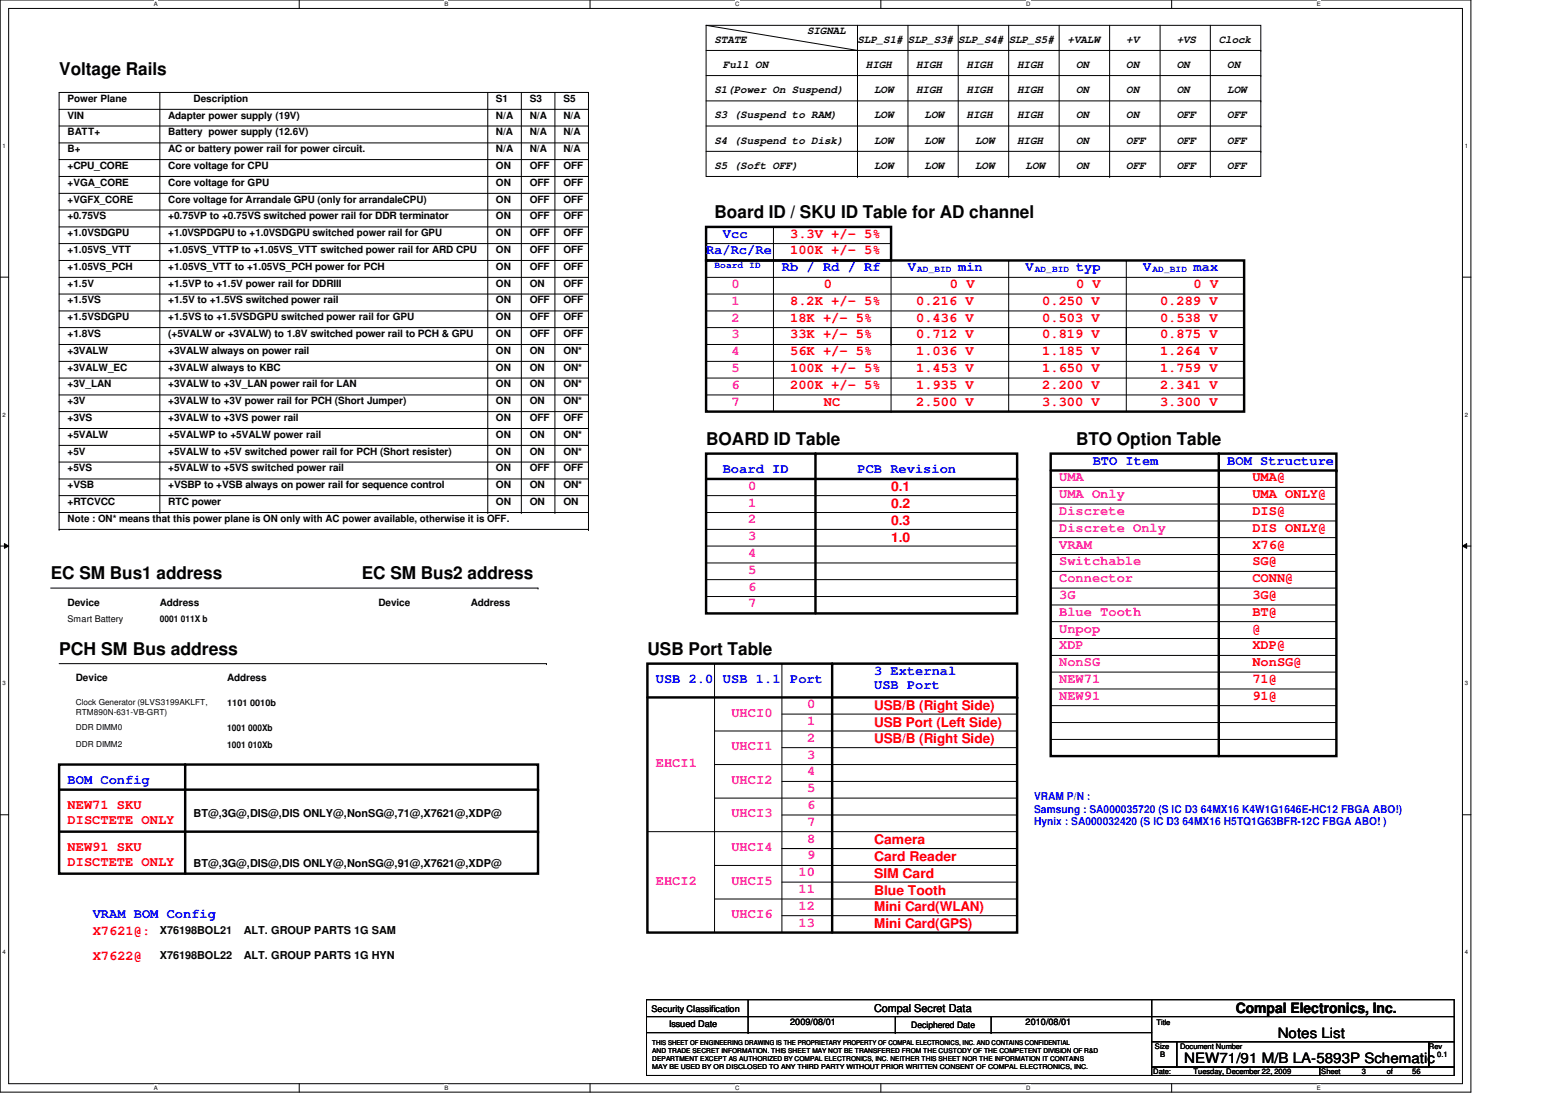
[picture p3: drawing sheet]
<svg xmlns="http://www.w3.org/2000/svg" width="297mm" height="210mm" viewBox="0 0 297 210" stroke-linecap="round" stroke-linejoin="round" font-family="sans-serif">
<defs><g id="words">
<g font-size="3.3">
<text x="11.3" y="14.4">Voltage Rails</text>
<text x="136.1" y="41.5">Board ID / SKU ID Table for AD channel</text>
<text x="134.4" y="84.8">BOARD ID Table</text>
<text x="204.9" y="84.8">BTO Option Table</text>
<text x="9.6" y="110.4">EC SM Bus1 address</text>
<text x="68.9" y="110.4">EC SM Bus2 address</text>
<text x="11.3" y="124.8">PCH SM Bus address</text>
<text x="123.3" y="124.8">USB Port Table</text>
</g>
<g font-size="2.7">
<text x="235.3" y="193">Compal Electronics, Inc.</text>
<text x="243.3" y="197.7">Notes List</text>
<text x="225.5" y="202.5">NEW71/91 M/B LA-5893P Schematic</text>
</g>
<g font-size="2.5" fill="#00f">
<text x="137.7" y="45.3">Vcc</text>
<text x="134.4" y="48.5">Ra/Rc/Re</text>
<text x="148.9" y="51.7">Rb / Rd / Rf</text>
<text x="172.9" y="51.7">V</text>
<text x="182.5" y="51.7">min</text>
<text x="195.3" y="51.7">V</text>
<text x="204.9" y="51.7">typ</text>
<text x="217.7" y="51.7">V</text>
<text x="227.3" y="51.7">max</text>
<text x="208.1" y="88.5">BTO Item</text>
<text x="233.7" y="88.5">BOM Structure</text>
<text x="137.6" y="90.1">Board ID</text>
<text x="163.3" y="90.1">PCB Revision</text>
<text x="124.9" y="130.1">USB 2.0</text>
<text x="137.7" y="130.1">USB 1.1</text>
<text x="150.4" y="130.1">Port</text>
<text x="166.5" y="128.5">3 External</text>
<text x="166.5" y="131.3">USB Port</text>
<text x="12.9" y="149.3">BOM Config</text>
<text x="17.6" y="174.9">VRAM BOM Config</text>
</g>
<g font-size="2.5" fill="#f00">
<text x="150.4" y="45.3">3.3V +/- 5%</text>
<text x="150.4" y="48.5">100K +/- 5%</text>
<text x="150.4" y="58.1">8.2K +/- 5%</text>
<text x="156.9" y="54.9">0</text>
<text x="174.5" y="58.1">0.216 V</text>
<text x="180.9" y="54.9">0 V</text>
<text x="198.5" y="58.1">0.250 V</text>
<text x="204.9" y="54.9">0 V</text>
<text x="220.9" y="58.1">0.289 V</text>
<text x="227.3" y="54.9">0 V</text>
<text x="150.4" y="61.3">18K +/- 5%</text>
<text x="150.4" y="64.5">33K +/- 5%</text>
<text x="174.5" y="61.3">0.436 V</text>
<text x="174.5" y="64.5">0.712 V</text>
<text x="198.5" y="61.3">0.503 V</text>
<text x="198.5" y="64.5">0.819 V</text>
<text x="220.9" y="61.3">0.538 V</text>
<text x="220.9" y="64.5">0.875 V</text>
<text x="150.4" y="67.7">56K +/- 5%</text>
<text x="150.4" y="70.9">100K +/- 5%</text>
<text x="174.5" y="67.7">1.036 V</text>
<text x="174.5" y="70.9">1.453 V</text>
<text x="198.5" y="70.9">1.650 V</text>
<text x="198.5" y="67.7">1.185 V</text>
<text x="220.9" y="70.9">1.759 V</text>
<text x="220.9" y="67.7">1.264 V</text>
<text x="150.4" y="74.1">200K +/- 5%</text>
<text x="156.9" y="77.3">NC</text>
<text x="174.5" y="74.1">1.935 V</text>
<text x="174.5" y="77.3">2.500 V</text>
<text x="198.5" y="74.1">2.200 V</text>
<text x="198.5" y="77.3">3.300 V</text>
<text x="220.9" y="74.1">2.341 V</text>
<text x="220.9" y="77.3">3.300 V</text>
<text x="169.7" y="93.6">0.1</text>
<text x="238.5" y="91.7">UMA@</text>
<text x="238.5" y="94.9">UMA ONLY@</text>
<text x="169.7" y="96.8">0.2</text>
<text x="169.7" y="100">0.3</text>
<text x="238.5" y="98.1">DIS@</text>
<text x="238.5" y="101.3">DIS ONLY@</text>
<text x="169.7" y="103.2">1.0</text>
<text x="238.5" y="104.5">X76@</text>
<text x="238.5" y="107.7">SG@</text>
<text x="238.5" y="110.9">CONN@</text>
<text x="238.5" y="117.3">BT@</text>
<text x="238.5" y="114.1">3G@</text>
<text x="238.5" y="120.5">@</text>
<text x="238.5" y="123.7">XDP@</text>
<text x="238.5" y="126.9">NonSG@</text>
<text x="238.5" y="130.1">71@</text>
<text x="166.5" y="135.2">USB/B (Right Side)</text>
<text x="238.5" y="133.3">91@</text>
<text x="166.5" y="138.4">USB Port (Left Side)</text>
<text x="166.5" y="141.6">USB/B (Right Side)</text>
<text x="12.9" y="154.1">NEW71 SKU</text>
<text x="12.9" y="156.9">DISCTETE ONLY</text>
<text x="166.5" y="160.8">Camera</text>
<text x="12.9" y="162.1">NEW91 SKU</text>
<text x="12.9" y="164.9">DISCTETE ONLY</text>
<text x="166.5" y="164">Card Reader</text>
<text x="166.5" y="167.2">SIM Card</text>
<text x="166.5" y="170.4">Blue Tooth</text>
<text x="166.5" y="173.6">Mini Card(WLAN)</text>
<text x="17.6" y="178.1">X7621@:</text>
<text x="166.5" y="176.8">Mini Card(GPS)</text>
<text x="17.6" y="182.9">X7622@</text>
</g>
<g font-size="2.5" fill="#f0f">
<text x="139.3" y="54.9">0</text>
<text x="139.3" y="58.1">1</text>
<text x="139.3" y="61.3">2</text>
<text x="139.3" y="64.5">3</text>
<text x="139.3" y="67.7">4</text>
<text x="139.3" y="70.9">5</text>
<text x="139.3" y="74.1">6</text>
<text x="139.3" y="77.3">7</text>
<text x="142.4" y="93.3">0</text>
<text x="201.7" y="91.7">UMA</text>
<text x="201.7" y="94.9">UMA Only</text>
<text x="142.4" y="96.5">1</text>
<text x="142.4" y="99.7">2</text>
<text x="201.7" y="98.1">Discrete</text>
<text x="201.7" y="101.3">Discrete Only</text>
<text x="142.4" y="102.9">3</text>
<text x="142.4" y="106.1">4</text>
<text x="201.7" y="104.5">VRAM</text>
<text x="201.7" y="107.7">Switchable</text>
<text x="142.4" y="109.3">5</text>
<text x="142.4" y="112.5">6</text>
<text x="201.7" y="110.9">Connector</text>
<text x="142.4" y="115.7">7</text>
<text x="201.7" y="117.3">Blue Tooth</text>
<text x="201.7" y="114.1">3G</text>
<text x="201.7" y="120.5">Unpop</text>
<text x="201.7" y="123.7">XDP</text>
<text x="201.7" y="126.9">NonSG</text>
<text x="201.7" y="130.1">NEW71</text>
<text x="139.3" y="136.5">UHCI0</text>
<text x="153.7" y="134.9">0</text>
<text x="201.7" y="133.3">NEW91</text>
<text x="139.3" y="142.9">UHCI1</text>
<text x="153.7" y="138.1">1</text>
<text x="153.7" y="141.3">2</text>
<text x="124.9" y="146.1">EHCI1</text>
<text x="139.3" y="149.3">UHCI2</text>
<text x="153.7" y="144.5">3</text>
<text x="153.7" y="147.7">4</text>
<text x="139.3" y="155.7">UHCI3</text>
<text x="153.7" y="150.9">5</text>
<text x="153.7" y="154.1">6</text>
<text x="153.7" y="157.3">7</text>
<text x="153.7" y="160.5">8</text>
<text x="139.3" y="162.1">UHCI4</text>
<text x="152.1" y="166.9">10</text>
<text x="153.7" y="163.7">9</text>
<text x="124.9" y="168.5">EHCI2</text>
<text x="139.3" y="168.5">UHCI5</text>
<text x="152.1" y="170.1">11</text>
<text x="152.1" y="173.3">12</text>
<text x="139.3" y="174.9">UHCI6</text>
<text x="152.1" y="176.5">13</text>
</g>
<g font-size="2.1">
<text x="136.1" y="8.1">STATE</text>
<text x="153.7" y="6.6">SIGNAL</text>
<text x="163.3" y="8.1">SLP_S1# SLP_S3#</text>
<text x="182.5" y="8.1">SLP_S4#</text>
<text x="192.1" y="8.1">SLP_S5#</text>
<text x="203.3" y="8.1">+VALW</text>
<text x="214.5" y="8.1">+V</text>
<text x="224.1" y="8.1">+VS</text>
<text x="232.1" y="8.1">Clock</text>
<text x="136.1" y="17.7">S1(Power On Suspend)</text>
<text x="137.7" y="13">Full ON</text>
<text x="164.9" y="13">HIGH</text>
<text x="166.5" y="17.7">LOW</text>
<text x="174.5" y="13">HIGH</text>
<text x="174.5" y="17.7">HIGH</text>
<text x="184.1" y="13">HIGH</text>
<text x="184.1" y="17.7">HIGH</text>
<text x="193.7" y="17.7">HIGH</text>
<text x="193.7" y="13">HIGH</text>
<text x="204.9" y="13">ON</text>
<text x="204.9" y="17.7">ON</text>
<text x="214.5" y="13">ON</text>
<text x="214.5" y="17.7">ON</text>
<text x="224.1" y="13">ON</text>
<text x="224.1" y="17.7">ON</text>
<text x="233.7" y="17.7">LOW</text>
<text x="233.7" y="13">ON</text>
<text x="136.1" y="22.6">S3 (Suspend to RAM)</text>
<text x="166.5" y="22.6">LOW</text>
<text x="176.1" y="22.6">LOW</text>
<text x="184.1" y="22.6">HIGH</text>
<text x="193.7" y="22.6">HIGH</text>
<text x="204.9" y="22.6">ON</text>
<text x="214.5" y="22.6">ON</text>
<text x="224.1" y="22.6">OFF</text>
<text x="233.7" y="22.6">OFF</text>
<text x="136.1" y="27.3">S4 (Suspend to Disk)</text>
<text x="166.5" y="27.3">LOW</text>
<text x="176.1" y="27.3">LOW</text>
<text x="185.7" y="27.3">LOW</text>
<text x="193.7" y="27.3">HIGH</text>
<text x="204.9" y="27.3">ON</text>
<text x="214.5" y="27.3">OFF</text>
<text x="224.1" y="27.3">OFF</text>
<text x="233.7" y="27.3">OFF</text>
<text x="136.1" y="32.1">S5 (Soft OFF)</text>
<text x="166.5" y="32.1">LOW</text>
<text x="176.1" y="32.1">LOW</text>
<text x="185.7" y="32.1">LOW</text>
<text x="195.3" y="32.1">LOW</text>
<text x="204.9" y="32.1">ON</text>
<text x="214.5" y="32.1">OFF</text>
<text x="224.1" y="32.1">OFF</text>
<text x="233.7" y="32.1">OFF</text>
<text x="36.9" y="155.5">BT@,3G@,DIS@,DIS ONLY@,NonSG@,71@,X7621@,XDP@</text>
<text x="36.9" y="165.1">BT@,3G@,DIS@,DIS ONLY@,NonSG@,91@,X7621@,XDP@</text>
<text x="30.4" y="177.9">X76198BOL21</text>
<text x="46.4" y="177.9">ALT. GROUP PARTS 1G SAM</text>
<text x="30.4" y="182.8">X76198BOL22</text>
<text x="46.4" y="182.8">ALT. GROUP PARTS 1G HYN</text>
<text x="166.5" y="192.8">Compal Secret Data</text>
</g>
<g font-size="2.1" fill="#00f">
<text x="196.9" y="152.3">VRAM P/N :</text>
<text x="196.9" y="154.8">Samsung : SA000035720 (S IC D3 64MX16 K4W1G1646E-HC12 FBGA ABO!)</text>
<text x="196.9" y="157.2">Hynix : SA000032420 (S IC D3 64MX16 H5TQ1G63BFR-12C FBGA ABO! )</text>
</g>
<g font-size="1.9">
<text x="12.9" y="22.6">VIN</text>
<text x="12.9" y="19.4">Power Plane</text>
<text x="32" y="22.6">Adapter power supply (19V)</text>
<text x="36.9" y="19.4">Description</text>
<text x="94.4" y="19.4">S1</text>
<text x="94.4" y="22.6">N/A</text>
<text x="100.9" y="22.6">N/A</text>
<text x="100.9" y="19.4">S3</text>
<text x="107.3" y="22.6">N/A</text>
<text x="107.3" y="19.4">S5</text>
<text x="12.9" y="29">B+</text>
<text x="12.9" y="25.8">BATT+</text>
<text x="32" y="29">AC or battery power rail for power circuit.</text>
<text x="32" y="25.8">Battery power supply (12.6V)</text>
<text x="94.4" y="25.8">N/A</text>
<text x="94.4" y="29">N/A</text>
<text x="100.9" y="25.8">N/A</text>
<text x="100.9" y="29">N/A</text>
<text x="107.3" y="25.8">N/A</text>
<text x="107.3" y="29">N/A</text>
<text x="12.9" y="35.4">+VGA_CORE</text>
<text x="12.9" y="32.2">+CPU_CORE</text>
<text x="32" y="35.4">Core voltage for GPU</text>
<text x="32" y="32.2">Core voltage for CPU</text>
<text x="94.4" y="32.2">ON</text>
<text x="94.4" y="35.4">ON</text>
<text x="100.9" y="32.2">OFF</text>
<text x="100.9" y="35.4">OFF</text>
<text x="107.3" y="35.4">OFF</text>
<text x="107.3" y="32.2">OFF</text>
<text x="12.9" y="41.8">+0.75VS</text>
<text x="12.9" y="38.6">+VGFX_CORE</text>
<text x="32" y="41.8">+0.75VP to +0.75VS switched power rail for DDR terminator</text>
<text x="32" y="38.6">Core voltage for Arrandale GPU (only for arrandaleCPU)</text>
<text x="94.4" y="41.8">ON</text>
<text x="94.4" y="38.6">ON</text>
<text x="100.9" y="41.8">OFF</text>
<text x="100.9" y="38.6">OFF</text>
<text x="107.3" y="41.8">OFF</text>
<text x="107.3" y="38.6">OFF</text>
<text x="12.9" y="45">+1.0VSDGPU</text>
<text x="32" y="45">+1.0VSPDGPU to +1.0VSDGPU switched power rail for GPU</text>
<text x="94.4" y="45">ON</text>
<text x="100.9" y="45">OFF</text>
<text x="107.3" y="45">OFF</text>
<text x="12.9" y="48.2">+1.05VS_VTT</text>
<text x="12.9" y="51.4">+1.05VS_PCH</text>
<text x="32" y="48.2">+1.05VS_VTTP to +1.05VS_VTT switched power rail for ARD CPU</text>
<text x="32" y="51.4">+1.05VS_VTT to +1.05VS_PCH power for PCH</text>
<text x="94.4" y="51.4">ON</text>
<text x="94.4" y="48.2">ON</text>
<text x="100.9" y="51.4">OFF</text>
<text x="100.9" y="48.2">OFF</text>
<text x="107.3" y="51.4">OFF</text>
<text x="107.3" y="48.2">OFF</text>
<text x="12.9" y="57.8">+1.5VS</text>
<text x="12.9" y="54.6">+1.5V</text>
<text x="32" y="57.8">+1.5V to +1.5VS switched power rail</text>
<text x="32" y="54.6">+1.5VP to +1.5V power rail for DDRIII</text>
<text x="94.4" y="57.8">ON</text>
<text x="94.4" y="54.6">ON</text>
<text x="100.9" y="57.8">OFF</text>
<text x="100.9" y="54.6">ON</text>
<text x="107.3" y="57.8">OFF</text>
<text x="107.3" y="54.6">OFF</text>
<text x="12.9" y="64.2">+1.8VS</text>
<text x="12.9" y="61">+1.5VSDGPU</text>
<text x="32" y="64.2">(+5VALW or +3VALW) to 1.8V switched power rail to PCH &amp; GPU</text>
<text x="32" y="61">+1.5VS to +1.5VSDGPU switched power rail for GPU</text>
<text x="94.4" y="61">ON</text>
<text x="94.4" y="64.2">ON</text>
<text x="100.9" y="64.2">OFF</text>
<text x="100.9" y="61">OFF</text>
<text x="107.3" y="61">OFF</text>
<text x="107.3" y="64.2">OFF</text>
<text x="12.9" y="67.4">+3VALW</text>
<text x="12.9" y="70.6">+3VALW_EC</text>
<text x="32" y="67.4">+3VALW always on power rail</text>
<text x="32" y="70.6">+3VALW always to KBC</text>
<text x="94.4" y="67.4">ON</text>
<text x="94.4" y="70.6">ON</text>
<text x="100.9" y="70.6">ON</text>
<text x="100.9" y="67.4">ON</text>
<text x="107.3" y="70.6">ON*</text>
<text x="107.3" y="67.4">ON*</text>
<text x="12.9" y="77">+3V</text>
<text x="12.9" y="73.8">+3V_LAN</text>
<text x="32" y="77">+3VALW to +3V power rail for PCH (Short Jumper)</text>
<text x="32" y="73.8">+3VALW to +3V_LAN power rail for LAN</text>
<text x="94.4" y="77">ON</text>
<text x="94.4" y="73.8">ON</text>
<text x="100.9" y="77">ON</text>
<text x="100.9" y="73.8">ON</text>
<text x="107.3" y="73.8">ON*</text>
<text x="107.3" y="77">ON*</text>
<text x="12.9" y="80.2">+3VS</text>
<text x="12.9" y="83.4">+5VALW</text>
<text x="32" y="80.2">+3VALW to +3VS power rail</text>
<text x="32" y="83.4">+5VALWP to +5VALW power rail</text>
<text x="94.4" y="83.4">ON</text>
<text x="94.4" y="80.2">ON</text>
<text x="100.9" y="80.2">OFF</text>
<text x="100.9" y="83.4">ON</text>
<text x="107.3" y="80.2">OFF</text>
<text x="107.3" y="83.4">ON*</text>
<text x="12.9" y="86.6">+5V</text>
<text x="12.9" y="89.8">+5VS</text>
<text x="32" y="86.6">+5VALW to +5V switched power rail for PCH (Short resister)</text>
<text x="32" y="89.8">+5VALW to +5VS switched power rail</text>
<text x="94.4" y="86.6">ON</text>
<text x="94.4" y="89.8">ON</text>
<text x="100.9" y="86.6">ON</text>
<text x="100.9" y="89.8">OFF</text>
<text x="107.3" y="89.8">OFF</text>
<text x="107.3" y="86.6">ON*</text>
<text x="12.9" y="93">+VSB</text>
<text x="32" y="93">+VSBP to +VSB always on power rail for sequence control</text>
<text x="94.4" y="93">ON</text>
<text x="100.9" y="93">ON</text>
<text x="107.3" y="93">ON*</text>
<text x="12.9" y="96.2">+RTCVCC</text>
<text x="12.9" y="99.4">Note : ON* means that this power plane is ON only with AC power available, otherwise it is OFF.</text>
<text x="32" y="96.2">RTC power</text>
<text x="94.4" y="96.2">ON</text>
<text x="100.9" y="96.2">ON</text>
<text x="107.3" y="96.2">ON</text>
<text x="12.9" y="115.4">Device</text>
<text x="30.4" y="115.4">Address</text>
<text x="72" y="115.4">Device</text>
<text x="89.7" y="115.4">Address</text>
<text x="14.4" y="129.8">Device</text>
<text x="43.3" y="129.8">Address</text>
</g>
<g font-size="1.7" fill="#00f">
<text x="136.1" y="51.1">Board ID</text>
<text x="174.6" y="51.9">AD_BID</text>
<text x="197" y="51.9">AD_BID</text>
<text x="219.5" y="51.9">AD_BID</text>
</g>
<g font-size="1.7">
<text x="12.9" y="118.4">Smart Battery</text>
<text x="30.4" y="118.4">0001 011X b</text>
<text x="43.3" y="134.5">1101 0010b</text>
<text x="43.3" y="139.2">1001 000Xb</text>
<text x="43.3" y="142.5">1001 010Xb</text>
<text x="124.1" y="192.7">Security Classification</text>
<text x="127.4" y="195.7">Issued Date</text>
<text x="150.4" y="195.2">2009/08/01</text>
<text x="173.5" y="195.8">Deciphered Date</text>
<text x="195.3" y="195.2">2010/08/01</text>
</g>
<g font-size="1.6">
<text x="14.4" y="134.3">Clock Generator (9LVS3199AKLFT,</text>
<text x="14.4" y="136.1">RTM890N-631-VB-GRT)</text>
<text x="14.4" y="139.1">DDR DIMM0</text>
<text x="14.4" y="142.3">DDR DIMM2</text>
</g>
<g font-size="1.4">
<text x="220.2" y="195.2">Title</text>
<text x="219.9" y="199.8">Size</text>
<text x="220.9" y="201.4">B</text>
<text x="224.7" y="199.8">Document Number</text>
<text x="272.1" y="199.8">Rev</text>
<text x="273.7" y="201.4">0.1</text>
<text x="219.6" y="204.6">Date:</text>
<text x="227.3" y="204.6">Tuesday, December 22, 2009</text>
<text x="251.6" y="204.6">Sheet</text>
<text x="259.3" y="204.6">3</text>
<text x="264.1" y="204.6">of</text>
<text x="268.9" y="204.6">56</text>
</g>
<g font-size="1.3">
<text x="124.2" y="202">DEPARTMENT EXCEPT AS AUTHORIZED BY COMPAL ELECTRONICS, INC. NEITHER THIS SHEET NOR THE INFORMATION IT CONTAINS</text>
<text x="124.2" y="199">THIS SHEET OF ENGINEERING DRAWING IS THE PROPRIETARY PROPERTY OF COMPAL ELECTRONICS, INC. AND CONTAINS CONFIDENTIAL</text>
<text x="124.2" y="200.5">AND TRADE SECRET INFORMATION. THIS SHEET MAY NOT BE TRANSFERED FROM THE CUSTODY OF THE COMPETENT DIVISION OF R&amp;D</text>
<text x="124.2" y="203.5">MAY BE USED BY OR DISCLOSED TO ANY THIRD PARTY WITHOUT PRIOR WRITTEN CONSENT OF COMPAL ELECTRONICS, INC.</text>
</g>
<g font-size="1.1">
<text x="29.3" y="1.1">A</text>
<text x="84.6" y="1.1">B</text>
<text x="140" y="1.1">C</text>
<text x="195.4" y="1.1">D</text>
<text x="250.7" y="1.1">E</text>
<text x=".5" y="28.2">1</text>
<text x="278.9" y="28.2">1</text>
<text x=".5" y="79.3">2</text>
<text x="278.9" y="79.3">2</text>
<text x=".5" y="130.6">3</text>
<text x="278.9" y="130.6">3</text>
<text x=".5" y="181.7">4</text>
<text x="278.9" y="181.7">4</text>
<text x="29.3" y="207.6">A</text>
<text x="84.6" y="207.6">B</text>
<text x="140" y="207.6">C</text>
<text x="195.4" y="207.6">D</text>
<text x="250.7" y="207.6">E</text>
</g>
</g></defs>
<path d="M0 0h280.1v208h-280.1zM1.6 1.6h276.9v204.8h-276.9z" fill="none" stroke="#000" stroke-width=".19"/>
<g fill="#fff">
<path d="M29.3 .2h.7v1.2h-.7z"/>
<path d="M29.3 206.6h.7v1.2h-.7z"/>
</g>
<path d="M57 0v1.6M57 206.4v1.6" fill="none" stroke="#000" stroke-width=".19"/>
<g fill="#fff">
<path d="M84.6 .2h.7v1.2h-.7z"/>
<path d="M84.6 206.6h.7v1.2h-.7z"/>
</g>
<path d="M112.3 0v1.6M112.3 206.4v1.6" fill="none" stroke="#000" stroke-width=".19"/>
<g fill="#fff">
<path d="M140 .2h.8v1.2h-.8z"/>
<path d="M140 206.6h.8v1.2h-.8z"/>
</g>
<path d="M167.7 0v1.6M167.7 206.4v1.6" fill="none" stroke="#000" stroke-width=".19"/>
<g fill="#fff">
<path d="M195.4 .2h.7v1.2h-.7z"/>
<path d="M195.4 206.6h.7v1.2h-.7z"/>
</g>
<path d="M223.1 0v1.6M223.1 206.4v1.6" fill="none" stroke="#000" stroke-width=".19"/>
<g fill="#fff">
<path d="M250.7 .2h.8v1.2h-.8z"/>
<path d="M250.7 206.6h.8v1.2h-.8z"/>
<path d="M.5 27.2h.6v1.2h-.6z"/>
<path d="M278.9 27.2h.6v1.2h-.6z"/>
<path d="M.5 78.4h.6v1.1h-.6z"/>
<path d="M278.9 78.4h.6v1.1h-.6z"/>
</g>
<path d="M0 52.8h1.6M278.5 52.8h1.6" fill="none" stroke="#000" stroke-width=".19"/>
<g fill="#fff">
<path d="M.5 129.6h.6v1.2h-.6z"/>
<path d="M278.9 129.6h.6v1.2h-.6z"/>
</g>
<path d="M0 104h1.6M.8 103.5l.8 .5-.8 .4zM278.5 104l.8-.5v.9zM278.5 104h1.6" fill="none" stroke="#000" stroke-width=".19"/>
<path d="M.8 103.5l.8 .5-.8 .4zM278.5 104l.8-.5v.9z" fill="#000"/>
<g fill="#fff">
<path d="M.5 180.8h.6v1.1h-.6z"/>
<path d="M278.9 180.8h.6v1.1h-.6z"/>
</g>
<g fill="none" stroke="#000" stroke-width=".19">
<path d="M30.4 17.6v80M92.9 17.6v80M99.3 17.6v80M105.7 17.6v80M112.1 17.6h.1M112.1 17.6h-100.8v83.2M112.1 17.6v83.2M134.4 4.8h105.7v28.8h-105.7zM134.4 9.6h105.7M134.4 14.4h105.7M134.4 19.2h105.7M134.4 4.8l28.9 4.8"/>
<path d="M163.3 9.6h.1M163.3 4.8v28.8M172.9 4.8v28.8M182.5 4.8v28.8M192.1 4.8v28.8M201.7 4.8v28.8M211.3 4.8v28.8M220.9 4.8v28.8M230.5 4.8v28.8M240.1 9.6h.1M240.1 14.4h.1M240.1 19.2h.1"/>
<path d="M11.3 24h100.8M11.3 20.8h100.8M11.3 30.4h100.8M11.3 33.6h100.8M11.3 36.8h100.8M11.3 27.2h100.8M112.1 20.8h.1M112.1 24h.1M112.1 30.4h.1M112.1 33.6h.1M112.1 36.8h.1M112.1 27.2h.1"/>
<path d="M134.4 24h105.7M134.4 28.8h105.7M163.3 33.6h.1M172.9 33.6h.1M182.5 33.6h.1M192.1 33.6h.1M201.7 33.6h.1M211.3 33.6h.1M220.9 33.6h.1M230.5 33.6h.1M240.1 24h.1M240.1 28.8h.1"/>
<path d="M11.3 46.4h100.8M11.3 52.8h100.8M11.3 56h100.8M11.3 59.2h100.8M11.3 43.2h100.8M11.3 49.6h100.8M11.3 40h100.8M112.1 43.2h.1M112.1 46.4h.1M112.1 49.6h.1M112.1 52.8h.1M112.1 56h.1"/>
<path d="M112.1 40h.1M112.1 59.2h.1M134.4 46.4h35.3M134.4 52.8h102.5M134.4 56h102.5M134.4 59.2h102.5M147.3 43.2h.1M147.3 43.2v35.2M169.7 46.4h.1M169.7 49.6v28.8M192.1 49.6h.1M192.1 49.6v28.8"/>
<path d="M214.5 49.6h.1M214.5 49.6v28.8M236.9 52.8h.1M236.9 56h.1M236.9 59.2h.1M11.3 62.4h100.8M11.3 65.6h100.8M11.3 68.8h100.8M11.3 72h100.8M11.3 75.2h100.8M11.3 78.4h100.8M112.1 62.4h.1"/>
<path d="M112.1 65.6h.1M112.1 68.8h.1M112.1 75.2h.1M112.1 78.4h.1M112.1 72h.1M134.4 62.4h102.5M134.4 65.6h102.5M134.4 68.8h102.5M134.4 72h102.5M134.4 75.2h102.5M147.3 62.4h.1M169.7 65.6h.1"/>
<path d="M169.7 78.4h.1M192.1 62.4h.1M214.5 62.4h.1M236.9 62.4h.1M236.9 65.6h.1M236.9 68.8h.1M236.9 72h.1M236.9 75.2h.1M11.3 94.4h100.8M11.3 97.6h100.8M11.3 81.6h100.8M11.3 84.8h100.8"/>
<path d="M11.3 88h100.8M11.3 91.2h100.8M30.4 97.6h.1M92.9 97.6h.1M99.3 97.6h.1M105.7 97.6h.1M112.1 81.6h.1M112.1 84.8h.1M112.1 88h.1M112.1 91.2h.1M112.1 94.4h.1M112.1 97.6h.1"/>
<path d="M134.4 94.4h59.3M134.4 97.6h59.3M193.7 94.4h.1M193.7 97.6h.1M200.1 92.8h54.4M200.1 96h54.4M200.1 99.2h54.4M254.5 92.8h.1M254.5 96h.1M254.5 99.2h.1M9.6 112h92.8M11.3 100.8h.1"/>
<path d="M11.3 100.8h100.8M102.4 112h.1M112.1 100.8h.1M134.4 113.6h59.3M134.4 110.4h59.3M134.4 104h59.3M134.4 107.2h59.3M134.4 100.8h59.3M193.7 113.6h.1M193.7 110.4h.1M193.7 104h.1M193.7 107.2h.1"/>
<path d="M193.7 100.8h.1M200.1 112h54.4M200.1 102.4h54.4M200.1 105.6h54.4M200.1 108.8h54.4M200.1 115.2h54.4M200.1 118.4h54.4M254.5 102.4h.1M254.5 105.6h.1M254.5 108.8h.1M254.5 112h.1M254.5 115.2h.1"/>
<path d="M254.5 118.4h.1M11.3 126.4h92.8M104.1 126.4h.1M136.1 126.4h.1M136.1 126.4v51.2M136.1 139.2h57.6M148.9 126.4h.1M148.9 126.4v51.2M148.9 136h44.8M193.7 136h.1M193.7 139.2h.1M200.1 121.6h54.4"/>
<path d="M200.1 124.8h54.4M200.1 131.2h54.4M200.1 134.4h54.4M200.1 128h54.4M200.1 137.6h54.4M254.5 121.6h.1M254.5 124.8h.1M254.5 131.2h.1M254.5 134.4h.1M254.5 128h.1M254.5 137.6h.1M0 155.2h1.6"/>
<path d="M123.3 158.4h70.4M136.1 145.6h57.6M136.1 152h57.6M148.9 142.4h44.8M148.9 148.8h44.8M148.9 155.2h44.8M193.7 142.4h.1M193.7 145.6h.1M193.7 148.8h.1M193.7 152h.1M193.7 158.4h.1M193.7 155.2h.1"/>
<path d="M200.1 140.8h54.4M254.5 140.8h.1M278.5 155.2h1.6M136.1 164.8h57.6M136.1 171.2h57.6M148.9 168h44.8M148.9 174.4h44.8M148.9 161.6h44.8M193.7 164.8h.1M193.7 168h.1M193.7 171.2h.1M193.7 174.4h.1"/>
<path d="M193.7 161.6h.1M123.1 190.4h96.2v3.2h-96.2zM123.1 193.6h96.2v3.1h-96.2zM123.1 196.7h96.2v8.2h-96.2zM142.4 193.6h.1M142.4 196.7h.1M142.4 190.4v6.3M170.5 196.7h.1M170.5 193.6v3.1M188.7 196.7h.1M188.7 193.6v3.1M219.3 190.4h57.6v3.2h-57.6z"/>
<path d="M219.3 193.6h57.6v4.8h-57.6zM219.3 198.4h4.8v4.8h-4.8zM224.1 198.4h48v4.8h-48zM272.1 198.4h4.8v4.8h-4.8zM219.3 203.2h32v1.7h-32zM251.3 203.2h25.6v1.7h-25.6z"/>
</g>
<g fill="none" stroke="#000" stroke-width=".47">
<path d="M134.4 43.2h35.3v6.4h-35.3zM134.4 49.6h102.5v28.8h-102.5zM134.4 86.4h59.3v30.4h-59.3zM134.4 91.2h59.3M155.3 86.4v30.4M200.1 86.4h54.4v57.6h-54.4zM200.1 89.6h54.4M232.1 86.4v57.6M123.3 126.4h70.4v51.2h-70.4zM123.3 132.8h70.4M158.4 126.4v51.2M11.3 145.6h91.1v20.8h-91.1z"/>
<path d="M11.3 150.4h91.1M11.3 158.4h91.1M35.3 145.6v20.8"/>
</g>
<g fill="#000">
<circle cx="155.3" cy="86.4" r=".23"/>
<circle cx="193.7" cy="91.2" r=".23"/>
<circle cx="232.1" cy="86.4" r=".23"/>
<circle cx="254.5" cy="89.6" r=".23"/>
<circle cx="158.4" cy="126.4" r=".23"/>
<circle cx="193.7" cy="132.8" r=".23"/>
<circle cx="35.3" cy="145.6" r=".23"/>
<circle cx="102.4" cy="150.4" r=".23"/>
<circle cx="102.4" cy="158.4" r=".23"/>
</g>
<use href="#words"/>
</svg>
